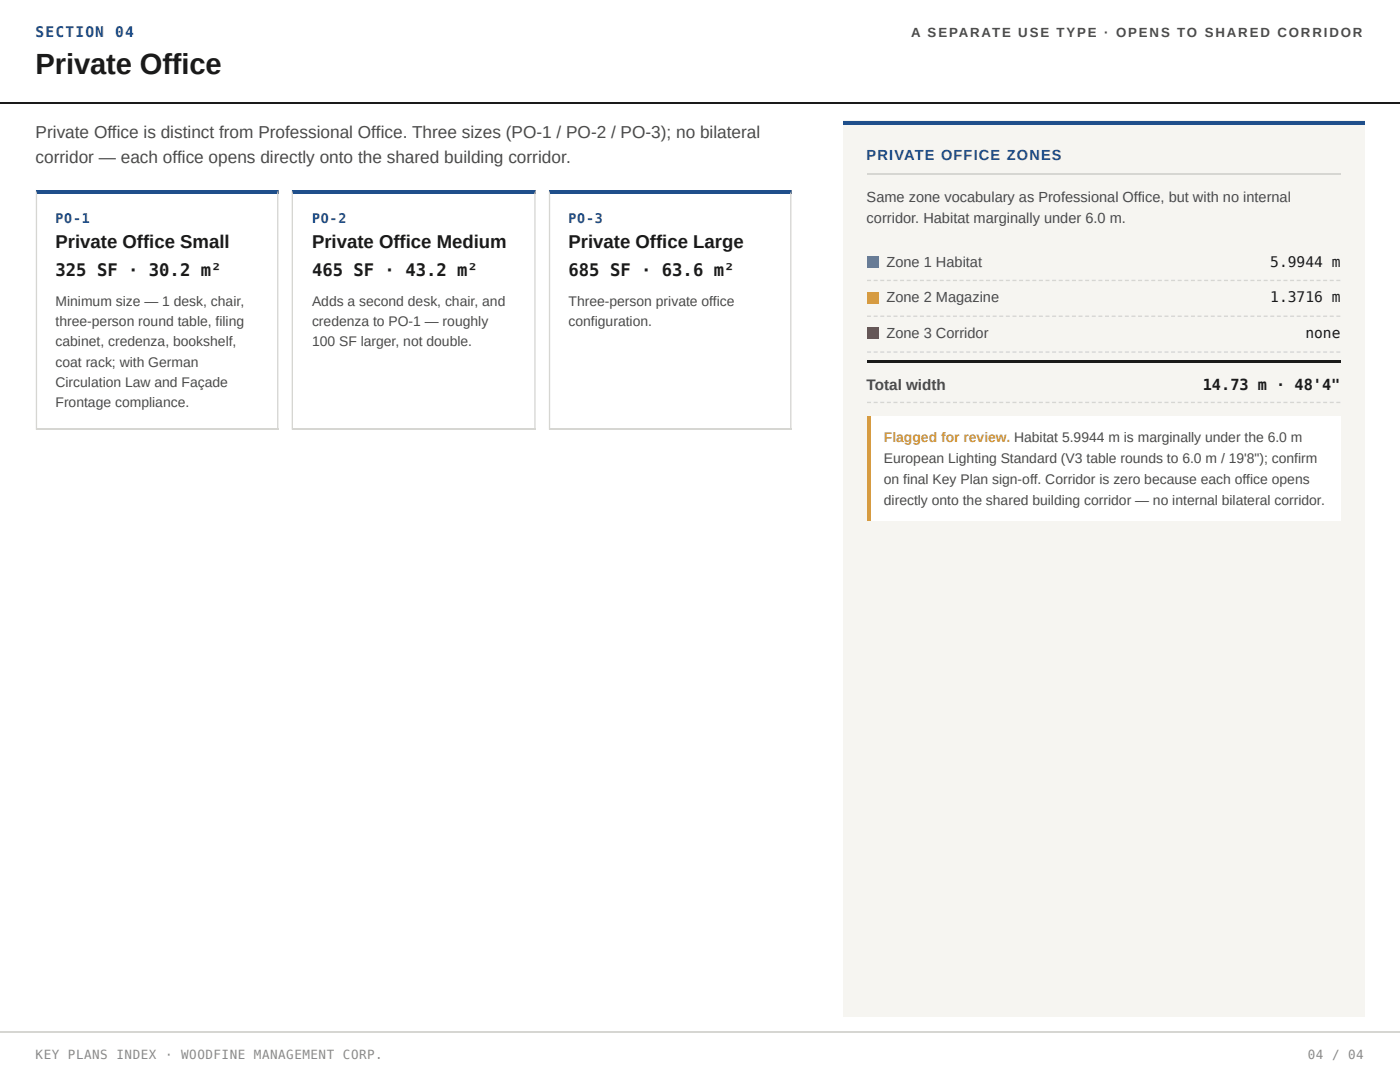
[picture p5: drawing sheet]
<svg xmlns="http://www.w3.org/2000/svg" width="279mm" height="216mm" viewBox="0 0 279 216" stroke-linecap="round" stroke-linejoin="round" font-family="sans-serif">
<defs><g id="words">
<text font-size="5.8" fill="#1a1a1a" x="7.1" y="14.8">Private Office</text>
<g font-size="3.7" fill="#1a1a1a">
<text x="11.1" y="49.5">Private Office Small</text>
<text x="62.3" y="49.5">Private Office Medium</text>
<text x="113.5" y="49.5">Private Office Large</text>
</g>
<g font-size="3.4" fill="#4a4a4a">
<text x="7.1" y="27.5">Private Office is distinct from Professional Office. Three sizes (PO-1 / PO-2 / PO-3); no bilateral</text>
<text x="7.1" y="32.5">corridor — each office opens directly onto the shared building corridor.</text>
</g>
<g font-size="3.4" fill="#1a1a1a">
<text x="11.1" y="55">325 SF · 30.2 m²</text>
<text x="62.3" y="55">465 SF · 43.2 m²</text>
<text x="113.5" y="55">685 SF · 63.6 m²</text>
</g>
<text font-size="3" fill="#4a4a4a" x="173" y="77.8">Total width</text>
<text font-size="3" fill="#1a1a1a" x="240" y="77.8">14.73 m · 48'4&quot;</text>
<g font-size="2.9" fill="#1f4f8b">
<text x="7.1" y="7.4">SECTION</text>
<text x="23" y="7.4">04</text>
<text x="173" y="32">PRIVATE OFFICE ZONES</text>
</g>
<g font-size="2.9" fill="#4a4a4a">
<text x="173" y="40.2">Same zone vocabulary as Professional Office, but with no internal</text>
<text x="173" y="44.4">corridor. Habitat marginally under 6.0 m.</text>
<text x="176.9" y="53.2">Zone 1 Habitat</text>
<text x="176.9" y="60.3">Zone 2 Magazine</text>
<text x="176.9" y="67.5">Zone 3 Corridor</text>
</g>
<g font-size="2.9" fill="#1a1a1a">
<text x="253.5" y="53.2">5.9944 m</text>
<text x="253.5" y="60.3">1.3716 m</text>
<text x="260.5" y="67.5">none</text>
</g>
<g font-size="2.8" fill="#4a4a4a">
<text x="11.1" y="61.1">Minimum size — 1 desk, chair,</text>
<text x="11.1" y="65.1">three-person round table, filing</text>
<text x="62.3" y="61.1">Adds a second desk, chair, and</text>
<text x="62.3" y="65.1">credenza to PO-1 — roughly</text>
<text x="113.5" y="61.1">Three-person private office</text>
<text x="113.5" y="65.1">configuration.</text>
<text x="11.1" y="69.1">cabinet, credenza, bookshelf,</text>
<text x="62.3" y="69.1">100 SF larger, not double.</text>
<text x="11.1" y="73.3">coat rack; with German</text>
<text x="11.1" y="77.3">Circulation Law and Façade</text>
<text x="11.1" y="81.2">Frontage compliance.</text>
<text x="176.4" y="92.3">European Lighting Standard (V3 table rounds to 6.0 m / 19'8&quot;); confirm</text>
<text x="176.4" y="96.6">on final Key Plan sign-off. Corridor is zero because each office opens</text>
<text x="176.4" y="100.8">directly onto the shared building corridor — no internal bilateral corridor.</text>
</g>
<text font-size="2.8" fill="#d99a3b" x="176.4" y="88.1">Flagged for review. Habitat 5.9944 m is marginally under the 6.0 m</text>
<text font-size="2.6" fill="#4a4a4a" x="181.8" y="7.4">A SEPARATE USE TYPE · OPENS TO SHARED CORRIDOR</text>
<g font-size="2.6" fill="#1f4f8b">
<text x="11.1" y="44.4">PO-1</text>
<text x="62.3" y="44.4">PO-2</text>
<text x="113.5" y="44.4">PO-3</text>
</g>
<g font-size="2.5" fill="#8a8a8a">
<text x="7.1" y="211.4">KEY PLANS INDEX · WOODFINE MANAGEMENT CORP.</text>
<text x="261" y="211.4">04 / 04</text>
</g>
</g></defs>
<path d="M0 20.5h279.4" fill="none" stroke="#1a1a1a" stroke-width=".26"/>
<path d="M7.1 37.8h48.5v47.9h-48.5z" fill="#fff"/>
<path d="M7.1 37.8h48.5v.8h-48.5z" fill="#1f4f8b"/>
<path d="M7.3 37.8v47.9M55.4 37.8v47.9M7.1 85.6h48.5" fill="none" stroke="#d6d6d2" stroke-width=".26"/>
<path d="M58.2 37.8h48.7v47.9h-48.7z" fill="#fff"/>
<path d="M58.2 37.8h48.7v.8h-48.7z" fill="#1f4f8b"/>
<path d="M58.3 37.8v47.9M106.8 37.8v47.9M58.2 85.6h48.7" fill="none" stroke="#d6d6d2" stroke-width=".26"/>
<path d="M109.5 37.8h48.5v47.9h-48.5z" fill="#fff"/>
<path d="M109.5 37.8h48.5v.8h-48.5z" fill="#1f4f8b"/>
<path d="M109.7 37.8v47.9M157.8 37.8v47.9M109.5 85.6h48.5" fill="none" stroke="#d6d6d2" stroke-width=".26"/>
<path d="M168.3 24.1h104v178.8h-104z" fill="#f6f5f1"/>
<path d="M168.3 24.1h104v.8h-104z" fill="#1f4f8b"/>
<path d="M173 34.8h94.5" fill="none" stroke="#d6d6d2" stroke-width=".26"/>
<g fill="#d6d6d2">
<path d="M173 55.8h.8v.3h-.8zM174.4 55.8h.8v.3h-.8zM175.7 55.8h.8v.3h-.8zM177 55.8h.8v.3h-.8zM178.3 55.8h.8v.3h-.8zM179.6 55.8h.8v.3h-.8zM181 55.8h.7v.3h-.7zM182.3 55.8h.8v.3h-.8zM183.6 55.8h.8v.3h-.8zM184.9 55.8h.8v.3h-.8zM186.2 55.8h.8v.3h-.8zM187.5 55.8h.8v.3h-.8zM188.9 55.8h.8v.3h-.8zM190.2 55.8h.8v.3h-.8zM191.5 55.8h.8v.3h-.8zM192.8 55.8h.8v.3h-.8zM194.1 55.8h.8v.3h-.8zM195.5 55.8h.8v.3h-.8zM196.8 55.8h.8v.3h-.8zM198.1 55.8h.8v.3h-.8zM199.4 55.8h.8v.3h-.8zM200.7 55.8h.8v.3h-.8zM202.1 55.8h.8v.3h-.8zM203.4 55.8h.8v.3h-.8zM204.7 55.8h.8v.3h-.8zM206 55.8h.8v.3h-.8zM207.3 55.8h.8v.3h-.8zM208.7 55.8h.7v.3h-.7zM210 55.8h.8v.3h-.8zM211.3 55.8h.8v.3h-.8zM212.6 55.8h.8v.3h-.8zM213.9 55.8h.8v.3h-.8zM215.3 55.8h.7v.3h-.7zM216.6 55.8h.8v.3h-.8zM217.9 55.8h.8v.3h-.8zM219.2 55.8h.8v.3h-.8zM220.5 55.8h.8v.3h-.8zM221.8 55.8h.8v.3h-.8zM223.2 55.8h.8v.3h-.8zM224.5 55.8h.8v.3h-.8zM225.8 55.8h.8v.3h-.8zM227.1 55.8h.8v.3h-.8zM228.4 55.8h.8v.3h-.8zM229.8 55.8h.8v.3h-.8zM231.1 55.8h.8v.3h-.8zM232.4 55.8h.8v.3h-.8zM233.7 55.8h.8v.3h-.8zM235 55.8h.8v.3h-.8zM236.4 55.8h.8v.3h-.8zM237.7 55.8h.8v.3h-.8zM239 55.8h.8v.3h-.8zM240.3 55.8h.8v.3h-.8zM241.6 55.8h.8v.3h-.8zM243 55.8h.7v.3h-.7zM244.3 55.8h.8v.3h-.8zM245.6 55.8h.8v.3h-.8zM246.9 55.8h.8v.3h-.8zM248.2 55.8h.8v.3h-.8zM249.6 55.8h.7v.3h-.7zM250.9 55.8h.8v.3h-.8zM252.2 55.8h.8v.3h-.8zM253.5 55.8h.8v.3h-.8zM254.8 55.8h.8v.3h-.8zM256.1 55.8h.8v.3h-.8zM257.5 55.8h.8v.3h-.8zM258.8 55.8h.8v.3h-.8zM260.1 55.8h.8v.3h-.8zM261.4 55.8h.8v.3h-.8zM262.7 55.8h.8v.3h-.8zM264.1 55.8h.8v.3h-.8zM265.4 55.8h.8v.3h-.8zM266.7 55.8h.8v.3h-.8z"/>
<path d="M173 63h.8v.2h-.8zM174.4 63h.8v.2h-.8zM175.7 63h.8v.2h-.8zM177 63h.8v.2h-.8zM178.3 63h.8v.2h-.8zM179.6 63h.8v.2h-.8zM181 63h.7v.2h-.7zM182.3 63h.8v.2h-.8zM183.6 63h.8v.2h-.8zM184.9 63h.8v.2h-.8zM186.2 63h.8v.2h-.8zM187.5 63h.8v.2h-.8zM188.9 63h.8v.2h-.8zM190.2 63h.8v.2h-.8zM191.5 63h.8v.2h-.8zM192.8 63h.8v.2h-.8zM194.1 63h.8v.2h-.8zM195.5 63h.8v.2h-.8zM196.8 63h.8v.2h-.8zM198.1 63h.8v.2h-.8zM199.4 63h.8v.2h-.8zM200.7 63h.8v.2h-.8zM202.1 63h.8v.2h-.8zM203.4 63h.8v.2h-.8zM204.7 63h.8v.2h-.8zM206 63h.8v.2h-.8zM207.3 63h.8v.2h-.8zM208.7 63h.7v.2h-.7zM210 63h.8v.2h-.8zM211.3 63h.8v.2h-.8zM212.6 63h.8v.2h-.8zM213.9 63h.8v.2h-.8zM215.3 63h.7v.2h-.7zM216.6 63h.8v.2h-.8zM217.9 63h.8v.2h-.8zM219.2 63h.8v.2h-.8zM220.5 63h.8v.2h-.8zM221.8 63h.8v.2h-.8zM223.2 63h.8v.2h-.8zM224.5 63h.8v.2h-.8zM225.8 63h.8v.2h-.8zM227.1 63h.8v.2h-.8zM228.4 63h.8v.2h-.8zM229.8 63h.8v.2h-.8zM231.1 63h.8v.2h-.8zM232.4 63h.8v.2h-.8zM233.7 63h.8v.2h-.8zM235 63h.8v.2h-.8zM236.4 63h.8v.2h-.8zM237.7 63h.8v.2h-.8zM239 63h.8v.2h-.8zM240.3 63h.8v.2h-.8zM241.6 63h.8v.2h-.8zM243 63h.7v.2h-.7zM244.3 63h.8v.2h-.8zM245.6 63h.8v.2h-.8zM246.9 63h.8v.2h-.8zM248.2 63h.8v.2h-.8zM249.6 63h.7v.2h-.7zM250.9 63h.8v.2h-.8zM252.2 63h.8v.2h-.8zM253.5 63h.8v.2h-.8zM254.8 63h.8v.2h-.8zM256.1 63h.8v.2h-.8zM257.5 63h.8v.2h-.8zM258.8 63h.8v.2h-.8zM260.1 63h.8v.2h-.8zM261.4 63h.8v.2h-.8zM262.7 63h.8v.2h-.8zM264.1 63h.8v.2h-.8zM265.4 63h.8v.2h-.8zM266.7 63h.8v.2h-.8z"/>
<path d="M173 70.1h.8v.3h-.8zM174.4 70.1h.8v.3h-.8zM175.7 70.1h.8v.3h-.8zM177 70.1h.8v.3h-.8zM178.3 70.1h.8v.3h-.8zM179.6 70.1h.8v.3h-.8zM181 70.1h.7v.3h-.7zM182.3 70.1h.8v.3h-.8zM183.6 70.1h.8v.3h-.8zM184.9 70.1h.8v.3h-.8zM186.2 70.1h.8v.3h-.8zM187.5 70.1h.8v.3h-.8zM188.9 70.1h.8v.3h-.8zM190.2 70.1h.8v.3h-.8zM191.5 70.1h.8v.3h-.8zM192.8 70.1h.8v.3h-.8zM194.1 70.1h.8v.3h-.8zM195.5 70.1h.8v.3h-.8zM196.8 70.1h.8v.3h-.8zM198.1 70.1h.8v.3h-.8zM199.4 70.1h.8v.3h-.8zM200.7 70.1h.8v.3h-.8zM202.1 70.1h.8v.3h-.8zM203.4 70.1h.8v.3h-.8zM204.7 70.1h.8v.3h-.8zM206 70.1h.8v.3h-.8zM207.3 70.1h.8v.3h-.8zM208.7 70.1h.7v.3h-.7zM210 70.1h.8v.3h-.8zM211.3 70.1h.8v.3h-.8zM212.6 70.1h.8v.3h-.8zM213.9 70.1h.8v.3h-.8zM215.3 70.1h.7v.3h-.7zM216.6 70.1h.8v.3h-.8zM217.9 70.1h.8v.3h-.8zM219.2 70.1h.8v.3h-.8zM220.5 70.1h.8v.3h-.8zM221.8 70.1h.8v.3h-.8zM223.2 70.1h.8v.3h-.8zM224.5 70.1h.8v.3h-.8zM225.8 70.1h.8v.3h-.8zM227.1 70.1h.8v.3h-.8zM228.4 70.1h.8v.3h-.8zM229.8 70.1h.8v.3h-.8zM231.1 70.1h.8v.3h-.8zM232.4 70.1h.8v.3h-.8zM233.7 70.1h.8v.3h-.8zM235 70.1h.8v.3h-.8zM236.4 70.1h.8v.3h-.8zM237.7 70.1h.8v.3h-.8zM239 70.1h.8v.3h-.8zM240.3 70.1h.8v.3h-.8zM241.6 70.1h.8v.3h-.8zM243 70.1h.7v.3h-.7zM244.3 70.1h.8v.3h-.8zM245.6 70.1h.8v.3h-.8zM246.9 70.1h.8v.3h-.8zM248.2 70.1h.8v.3h-.8zM249.6 70.1h.7v.3h-.7zM250.9 70.1h.8v.3h-.8zM252.2 70.1h.8v.3h-.8zM253.5 70.1h.8v.3h-.8zM254.8 70.1h.8v.3h-.8zM256.1 70.1h.8v.3h-.8zM257.5 70.1h.8v.3h-.8zM258.8 70.1h.8v.3h-.8zM260.1 70.1h.8v.3h-.8zM261.4 70.1h.8v.3h-.8zM262.7 70.1h.8v.3h-.8zM264.1 70.1h.8v.3h-.8zM265.4 70.1h.8v.3h-.8zM266.7 70.1h.8v.3h-.8z"/>
<path d="M173 80.2h.8v.2h-.8zM174.4 80.2h.8v.2h-.8zM175.7 80.2h.8v.2h-.8zM177 80.2h.8v.2h-.8zM178.3 80.2h.8v.2h-.8zM179.6 80.2h.8v.2h-.8zM181 80.2h.7v.2h-.7zM182.3 80.2h.8v.2h-.8zM183.6 80.2h.8v.2h-.8zM184.9 80.2h.8v.2h-.8zM186.2 80.2h.8v.2h-.8zM187.5 80.2h.8v.2h-.8zM188.9 80.2h.8v.2h-.8zM190.2 80.2h.8v.2h-.8zM191.5 80.2h.8v.2h-.8zM192.8 80.2h.8v.2h-.8zM194.1 80.2h.8v.2h-.8zM195.5 80.2h.8v.2h-.8zM196.8 80.2h.8v.2h-.8zM198.1 80.2h.8v.2h-.8zM199.4 80.2h.8v.2h-.8zM200.7 80.2h.8v.2h-.8zM202.1 80.2h.8v.2h-.8zM203.4 80.2h.8v.2h-.8zM204.7 80.2h.8v.2h-.8zM206 80.2h.8v.2h-.8zM207.3 80.2h.8v.2h-.8zM208.7 80.2h.7v.2h-.7zM210 80.2h.8v.2h-.8zM211.3 80.2h.8v.2h-.8zM212.6 80.2h.8v.2h-.8zM213.9 80.2h.8v.2h-.8zM215.3 80.2h.7v.2h-.7zM216.6 80.2h.8v.2h-.8zM217.9 80.2h.8v.2h-.8zM219.2 80.2h.8v.2h-.8zM220.5 80.2h.8v.2h-.8zM221.8 80.2h.8v.2h-.8zM223.2 80.2h.8v.2h-.8zM224.5 80.2h.8v.2h-.8zM225.8 80.2h.8v.2h-.8zM227.1 80.2h.8v.2h-.8zM228.4 80.2h.8v.2h-.8zM229.8 80.2h.8v.2h-.8zM231.1 80.2h.8v.2h-.8zM232.4 80.2h.8v.2h-.8zM233.7 80.2h.8v.2h-.8zM235 80.2h.8v.2h-.8zM236.4 80.2h.8v.2h-.8zM237.7 80.2h.8v.2h-.8zM239 80.2h.8v.2h-.8zM240.3 80.2h.8v.2h-.8zM241.6 80.2h.8v.2h-.8zM243 80.2h.7v.2h-.7zM244.3 80.2h.8v.2h-.8zM245.6 80.2h.8v.2h-.8zM246.9 80.2h.8v.2h-.8zM248.2 80.2h.8v.2h-.8zM249.6 80.2h.7v.2h-.7zM250.9 80.2h.8v.2h-.8zM252.2 80.2h.8v.2h-.8zM253.5 80.2h.8v.2h-.8zM254.8 80.2h.8v.2h-.8zM256.1 80.2h.8v.2h-.8zM257.5 80.2h.8v.2h-.8zM258.8 80.2h.8v.2h-.8zM260.1 80.2h.8v.2h-.8zM261.4 80.2h.8v.2h-.8zM262.7 80.2h.8v.2h-.8zM264.1 80.2h.8v.2h-.8zM265.4 80.2h.8v.2h-.8zM266.7 80.2h.8v.2h-.8z"/>
</g>
<path d="M173 72h94.5v.5h-94.5z" fill="#1a1a1a"/>
<path d="M173 83.1h94.5v20.9h-94.5z" fill="#fff"/>
<path d="M173 83.1h.8v20.9h-.8z" fill="#d99a3b"/>
<path d="M173 51.1h2.4v2.3h-2.4z" fill="#4a78b8"/>
<path d="M173 58.2h2.4v2.4h-2.4z" fill="#d99a3b"/>
<path d="M173 65.4h2.4v2.3h-2.4z" fill="#b54545"/>
<path d="M0 206h279.4" fill="none" stroke="#d6d6d2" stroke-width=".26"/>
<use href="#words"/>
</svg>
